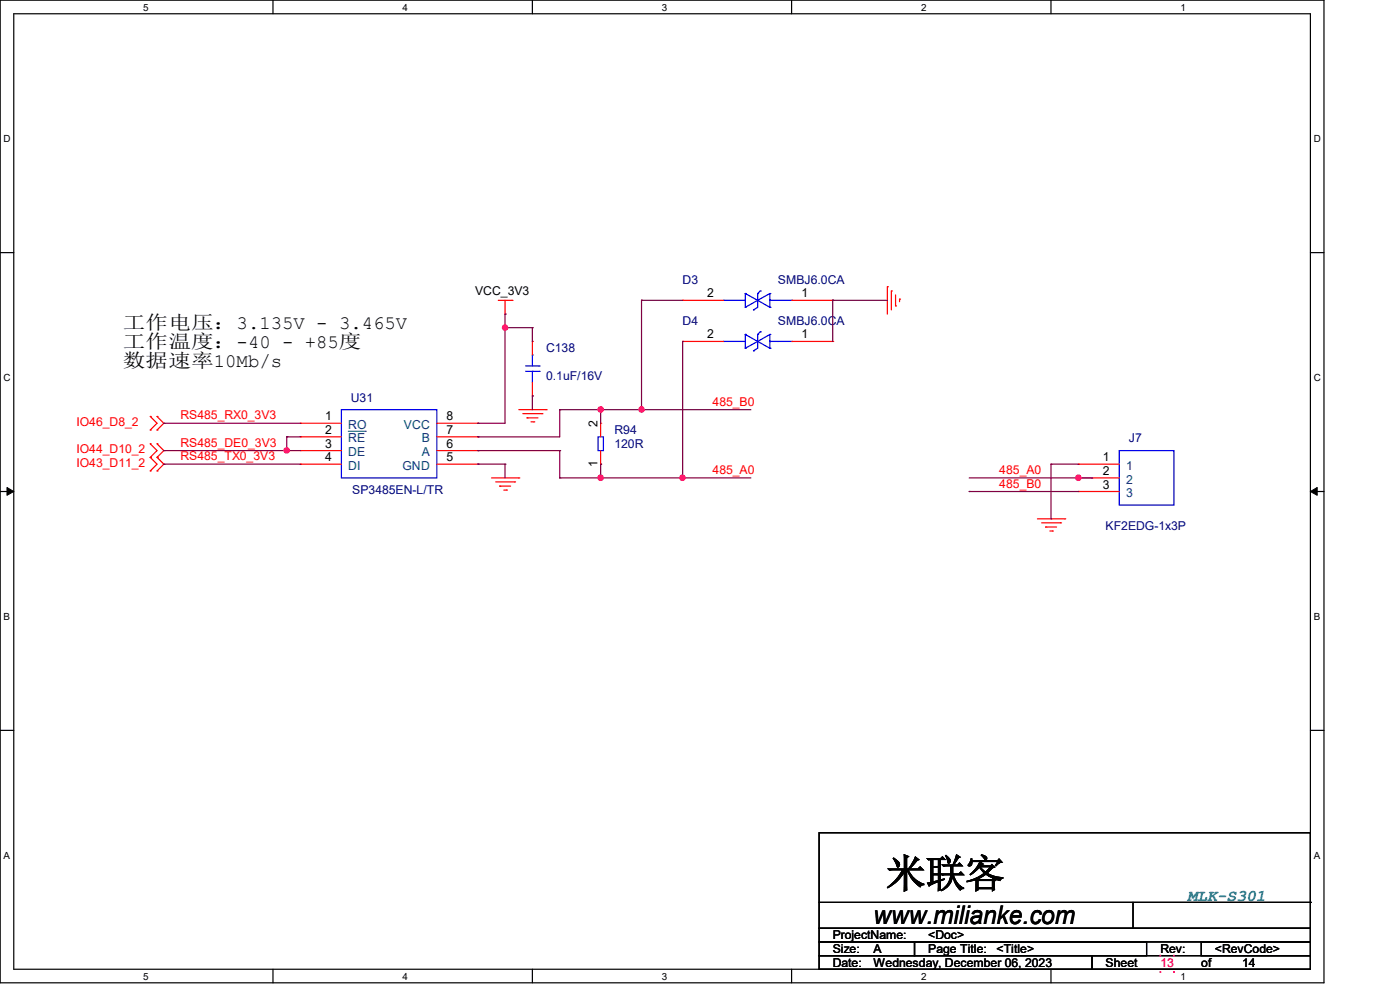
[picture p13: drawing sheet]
<svg xmlns="http://www.w3.org/2000/svg" width="297mm" height="210mm" viewBox="0 0 297 210" stroke-linecap="round" stroke-linejoin="round" font-family="sans-serif">
<defs><g id="words">
<text font-size="8.4" x="188" y="188.2">米联客</text>
<text font-size="5.5" x="185.3" y="196">www.milianke.com</text>
<g font-size="4">
<text x="26.1" y="69.8">工作电压：3.135V - 3.465V</text>
<text x="26.1" y="73.9">工作温度：-40 - +85度</text>
<text x="26.1" y="77.9">数据速率10Mb/s</text>
</g>
<text font-size="3.5" fill="#008080" x="251.9" y="191.2">MLK-S301</text>
<g font-size="2.6">
<text x="100.8" y="62.6">VCC_3V3</text>
<text x="150" y="63.1">2</text>
<text x="170" y="63.1">1</text>
<text x="150" y="71.8">2</text>
<text x="170" y="71.8">1</text>
<text x="69" y="89.2">1</text>
<text x="94.7" y="89.2">8</text>
<text x="69" y="92">2</text>
<text x="69" y="95">3</text>
<text x="94.7" y="95">6</text>
<text x="94.7" y="92">7</text>
<text x="126.8" y="90.6" transform="rotate(-90 126.8 90.6)">2</text>
<text x="69" y="97.8">4</text>
<text x="94.7" y="97.8">5</text>
<text x="126.8" y="99.1" transform="rotate(-90 126.8 99.1)">1</text>
<text x="234" y="97.8">1</text>
<text x="234" y="100.8">2</text>
<text x="234" y="103.6">3</text>
<text x="176.7" y="199.3">ProjectName:</text>
<text x="176.7" y="202.1">Size:</text>
<text x="185.3" y="202.1">A</text>
<text x="196.9" y="202.1">Page Title:</text>
<text x="196.9" y="199.3">&lt;Doc&gt;</text>
<text x="211.4" y="202.1">&lt;Title&gt;</text>
<text x="246.2" y="202.1">Rev:</text>
<text x="257.7" y="202.1">&lt;RevCode&gt;</text>
<text x="176.7" y="205.1">Date:</text>
<text x="185.3" y="205.1">Wednesday, December 06, 2023</text>
<text x="234.6" y="205.1">Sheet</text>
<text x="254.8" y="205.1">of</text>
<text x="263.5" y="205.1">14</text>
</g>
<g font-size="2.6" fill="#000080">
<text x="144.8" y="60.3">D3</text>
<text x="165" y="60.3">SMBJ6.0CA</text>
<text x="144.8" y="69">D4</text>
<text x="165" y="69">SMBJ6.0CA</text>
<text x="115.9" y="74.8">C138</text>
<text x="115.9" y="80.5">0.1uF/16V</text>
<text x="74.4" y="85.2">U31</text>
<text x="130.3" y="92.1">R94</text>
<text x="130.3" y="95">120R</text>
<text x="239.5" y="93.9">J7</text>
<text x="74.7" y="104.9">SP3485EN-L/TR</text>
<text x="234.6" y="112.4">KF2EDG-1x3P</text>
</g>
<g font-size="2.6" fill="#f00">
<text x="38.3" y="89">RS485_RX0_3V3</text>
<text x="151.2" y="86.1">485_B0</text>
<text x="16.3" y="90.4">IO46_D8_2</text>
<text x="38.3" y="94.8">RS485_DE0_3V3</text>
<text x="16.3" y="96.2">IO44_D10_2</text>
<text x="16.3" y="99.1">IO43_D11_2</text>
<text x="38.3" y="97.7">RS485_TX0_3V3</text>
<text x="151.2" y="100.6">485_A0</text>
<text x="212" y="100.6">485_A0</text>
<text x="212" y="103.5">485_B0</text>
</g>
<g font-size="2.6" fill="#004080">
<text x="73.9" y="91">RO</text>
<text x="73.9" y="93.9">RE</text>
<text x="85.7" y="91">VCC</text>
<text x="89.5" y="93.9">B</text>
<text x="73.9" y="96.8">DE</text>
<text x="73.9" y="99.7">DI</text>
<text x="85.4" y="99.7">GND</text>
<text x="89.5" y="96.8">A</text>
<text x="238.9" y="99.7">1</text>
<text x="238.9" y="102.6">2</text>
<text x="238.9" y="105.5">3</text>
</g>
<text font-size="2.6" fill="#f0f" x="246.2" y="205.1">13</text>
<g font-size="2.1">
<text x="30.4" y="2.2">5</text>
<text x="85.4" y="2.2">4</text>
<text x="140.4" y="2.2">3</text>
<text x="195.4" y="2.2">2</text>
<text x="250.4" y="2.2">1</text>
<text x=".8" y="30.1">D</text>
<text x="278.7" y="30.1">D</text>
<text x=".8" y="80.8">C</text>
<text x="278.7" y="80.8">C</text>
<text x=".8" y="131.5">B</text>
<text x="278.7" y="131.5">B</text>
<text x=".8" y="182.2">A</text>
<text x="278.7" y="182.2">A</text>
<text x="30.4" y="207.8">5</text>
<text x="85.4" y="207.8">4</text>
<text x="140.4" y="207.8">3</text>
<text x="195.4" y="207.8">2</text>
<text x="250.4" y="207.8">1</text>
</g>
</g></defs>
<path d="M0 0h280.9v208.5h-280.9zM2.9 2.9h275.1v202.7h-275.1z" fill="none" stroke="#000" stroke-width=".25"/>
<g fill="#fff">
<path d="M30.4 .3h1.1v2.4h-1.1z"/>
<path d="M30.4 205.9h1.1v2.3h-1.1z"/>
</g>
<path d="M57.9 0v2.9M57.9 205.6v2.9" fill="none" stroke="#000" stroke-width=".25"/>
<g fill="#fff">
<path d="M85.4 .3h1.1v2.4h-1.1z"/>
<path d="M85.4 205.9h1.1v2.3h-1.1z"/>
</g>
<path d="M112.9 0v2.9M112.9 205.6v2.9" fill="none" stroke="#000" stroke-width=".25"/>
<g fill="#fff">
<path d="M140.4 .3h1.2v2.4h-1.2z"/>
<path d="M140.4 205.9h1.2v2.3h-1.2z"/>
</g>
<path d="M167.9 0v2.9M167.9 205.6v2.9" fill="none" stroke="#000" stroke-width=".25"/>
<g fill="#fff">
<path d="M195.4 .3h1.2v2.4h-1.2z"/>
<path d="M195.4 205.9h1.2v2.3h-1.2z"/>
</g>
<path d="M223 0v2.9M223 205.6v2.9" fill="none" stroke="#000" stroke-width=".25"/>
<g fill="#fff">
<path d="M250.4 .3h1.2v2.4h-1.2z"/>
<path d="M250.4 205.9h1.2v2.3h-1.2z"/>
<path d="M.8 28.2h1.4v2.4h-1.4z"/>
<path d="M278.7 28.2h1.5v2.4h-1.5z"/>
<path d="M.8 78.9h1.4v2.3h-1.4z"/>
<path d="M278.7 78.9h1.5v2.3h-1.5z"/>
</g>
<path d="M0 53.6h2.9M278 53.6h2.9" fill="none" stroke="#000" stroke-width=".25"/>
<g fill="#fff">
<path d="M.8 129.6h1.3v2.3h-1.3z"/>
<path d="M278.7 129.6h1.4v2.3h-1.4z"/>
</g>
<path d="M0 104.3h2.9M278 104.3h2.9" fill="none" stroke="#000" stroke-width=".25"/>
<path d="M1.5 103.4l1.4 .9-1.4 .8zM278 104.3l1.4-.9v1.7z" fill="#000" stroke="#000" stroke-width=".21"/>
<g fill="#fff">
<path d="M.8 180.3h1.3v2.3h-1.3z"/>
<path d="M278.7 180.3h1.4v2.3h-1.4z"/>
</g>
<g fill="none" stroke="#000" stroke-width=".25">
<path d="M0 154.9h2.9M278 154.9h2.9M173.8 176.7h104.2v20.2h-104.2zM173.8 196.9h104.2v2.9h-104.2zM173.8 199.8h20.2v2.9h-20.2zM173.8 191.4h104.2M194 199.8h49.2v2.9h-49.2zM240.4 196.9h.1M240.4 191.4v5.5M254.8 199.8h23.2v2.9h-23.2zM278 191.4h.1M173.8 202.7h57.9v2.9h-57.9z"/>
<path d="M231.7 202.7h46.3v2.9h-46.3z"/>
</g>
<g fill="none" stroke="#f00" stroke-width=".25">
<path d="M105.7 63.7h2.9M107.1 66.6h.1M107.1 63.7v2.9M108.6 63.7h.1M188.3 60.8h.1M188.3 60.8v5.8M189.1 61.7h.1M189.1 61.7v4M190 64.9h.1M190 62.6v2.3M190.8 63.5h.1M190.8 63.5v.5"/>
<path d="M31.9 94.1h.1M31.9 97h.1M31.9 88.3h.1M31.9 91.2h.1M31.9 99.9h.1M31.9 94.1l1.4 1.5-1.4 1.4M31.9 88.3l1.4 1.5-1.4 1.4M31.9 97l1.4 1.5-1.4 1.4M33.3 97h.1M33.3 94.1h.1M33.3 91.2h.1M33.3 88.3h.1"/>
<path d="M33.3 99.9h.1M33.3 94.1l1.5 1.5-1.5 1.4M33.3 88.3l1.5 1.5-1.5 1.4M33.3 97l1.5 1.5-1.5 1.4M110.1 86.9h5.8M110.9 87.8h4.1M111.8 88.6h.1M111.8 88.6h2.3M112.6 89.5h.6M113.2 89.5h.1M115 87.8h.1M115.9 86.9h.1"/>
<path d="M104.3 101.4h5.8M105.2 102.2h4M106 103.1h.1M106 103.1h2.3M106.9 104h.5M107.4 104h.1M109.2 102.2h.1M110.1 101.4h.1M220.1 110.1h5.8M221 110.9h4M221.8 111.8h.1M221.8 111.8h2.4"/>
<path d="M222.7 112.6h.6M223.3 112.6h.1M225 110.9h.1M225.9 110.1h.1"/>
</g>
<path d="M246 202.6h.3v.3h-.3zM248.9 202.6h.3v.3h-.3zM248.9 206h.3v.4h-.3zM246 206h.3v.4h-.3z" fill-rule="evenodd" fill="#f0f"/>
<path d="M173.8 176.7h104.2v20.2h-104.2zM173.8 196.9h104.2v2.9h-104.2zM173.8 199.8h20.2v2.9h-20.2zM173.8 191.4h104.2M194 199.8h49.2v2.9h-49.2zM240.4 196.9h.1M240.4 191.4v5.5M254.8 199.8h23.2v2.9h-23.2zM278 191.4h.1M173.8 202.7h57.9v2.9h-57.9zM231.7 202.7h46.3v2.9h-46.3z" fill="none" stroke="#000" stroke-width=".25"/>
<path d="M246 202.6h.3v.3h-.3zM248.9 202.6h.3v.3h-.3zM248.9 206h.3v.4h-.3zM246 206h.3v.4h-.3z" fill-rule="evenodd" fill="#f0f"/>
<path d="M173.8 176.7h104.2v20.2h-104.2zM173.8 196.9h104.2v2.9h-104.2zM173.8 199.8h20.2v2.9h-20.2zM173.8 191.4h104.2M194 199.8h49.2v2.9h-49.2zM240.4 196.9h.1M240.4 191.4v5.5M254.8 199.8h23.2v2.9h-23.2zM278 191.4h.1M173.8 202.7h57.9v2.9h-57.9zM231.7 202.7h46.3v2.9h-46.3z" fill="none" stroke="#000" stroke-width=".25"/>
<path d="M246 202.6h.3v.3h-.3zM248.9 202.6h.3v.3h-.3zM248.9 206h.3v.4h-.3zM246 206h.3v.4h-.3z" fill-rule="evenodd" fill="#f0f"/>
<g fill="none" stroke="#00f" stroke-width=".25">
<path d="M111.5 78.8h2.9M111.5 77.6h2.9M112.9 75.3h.1M112.9 78.8h.1M112.9 75.3v2.3M112.9 78.8v2.3M114.4 78.8h.1M114.4 77.6h.1M153.5 72.4h.1M153.5 63.7h.1M153.5 72.4h4.6M153.5 63.7h4.6"/>
<path d="M158.1 73.9h.1M158.1 71h.1M158.1 65.2h.1M158.1 62.3h.1M158.1 71l2.6 1.4M158.1 62.3v2.9M158.1 71v2.9M158.1 62.3l2.6 1.4M159.9 74.4h.1M159.9 65.7h.1M160.7 71h.1M160.7 62.3h.1"/>
<path d="M160.7 62.3v2.9l-.8 .5M160.7 71v2.9l-.8 .5M160.7 72.4l-2.6 1.5M160.7 72.4l2.6 1.5M160.7 63.7l-2.6 1.5M160.7 63.7l2.6 1.5M161.3 70.4h.1M161.3 61.7h.1M161.3 70.4l-.6 .6M161.3 61.7l-.6 .6M163.3 72.4h.1M163.3 71h.1"/>
<path d="M163.3 73.9h.1M163.3 63.7h.1M163.3 62.3h.1M163.3 65.2h.1M163.3 72.4h4.7M163.3 71l-2.6 1.4M163.3 62.3v2.9M163.3 71v2.9M163.3 63.7h4.7M163.3 62.3l-2.6 1.4M168 72.4h.1M168 63.7h.1"/>
<path d="M72.4 86.9h20.3v14.5h-20.3zM126.9 92.7h1.1v2.9h-1.1zM237.4 95.6h11.6v11.5h-11.6z"/>
</g>
<g fill="none" stroke="#f00" stroke-width=".25">
<path d="M112.9 72.4h.1M112.9 72.4v2.9M144.8 72.4h.1M144.8 63.7h.1M144.8 72.4h8.7M144.8 63.7h8.7M168 72.4h8.7M168 63.7h8.7M176.7 72.4h.1M176.7 63.7h.1M63.7 89.8h.1M63.7 92.7h.1"/>
<path d="M63.7 95.6h.1M63.7 98.5h.1M63.7 98.5h8.7M63.7 89.8h8.7M63.7 92.7h8.7M63.7 95.6h8.7M92.7 98.5h8.7M92.7 89.8h8.7M92.7 92.7h8.7M92.7 95.6h8.7M101.4 98.5h.1M101.4 95.6h.1"/>
<path d="M101.4 92.7h.1M101.4 89.8h.1M112.9 84h.1M112.9 81.1v2.9M127.4 89.8h.1M127.4 98.5h.1M127.4 89.8v2.9M127.4 95.6v2.9M228.8 98.5h.1M228.8 98.5h8.6M228.8 101.4h.1M228.8 104.3h.1"/>
<path d="M228.8 101.4h8.6M228.8 104.3h8.6"/>
</g>
<path d="M73.9 91.5h3.6M77.5 91.5h.1" fill="none" stroke="#004080" stroke-width=".21"/>
<g fill="none" stroke="#800040" stroke-width=".25">
<path d="M107.1 66.6h.1M107.1 69.5h.1M107.1 66.6v23.2h-5.7M107.1 69.5h5.8M112.9 69.5h.1M112.9 69.5v2.9M136.1 63.7h.1M136.1 63.7h8.7M136.1 63.7v23.2M144.8 72.4h.1M144.8 72.4v29M176.7 63.7h.1"/>
<path d="M176.7 63.7h11.6M176.7 63.7v8.7M34.8 98.5h.1M34.8 95.6h.1M34.8 89.8h.1M34.8 89.8h28.9M34.8 98.5h28.9M34.8 95.6h28.9M60.8 92.7h.1M60.8 95.6h.1M60.8 92.7h2.9M60.8 92.7v2.9"/>
<path d="M101.4 89.8h.1M101.4 98.5h.1M101.4 95.6h.1M101.4 92.7h.1M101.4 98.5h5.7M101.4 95.6h17.3M107.1 98.5h.1M107.1 98.5v2.9M112.9 84h.1M112.9 84v2.9M118.7 86.9h.1M118.7 95.6h.1"/>
<path d="M118.7 86.9h40.6M118.7 86.9v5.8h-17.3M118.7 95.6v5.8M127.4 86.9h.1M127.4 98.5h.1M127.4 86.9v2.9M127.4 98.5v2.9M136.1 86.9h.1M223 98.5h.1M223 98.5h5.8M223 98.5v11.6M118.7 101.4h.1"/>
<path d="M118.7 101.4h40.6M127.4 101.4h.1M144.8 101.4h.1M205.6 104.3h.1M205.6 101.4h26.1M205.6 104.3h23.2M223 110.1h.1M228.8 101.4h.1M231.7 101.4h.1"/>
</g>
<g fill="#f0f" stroke="#f0f" stroke-width=".25">
<circle cx="144.8" cy="101.3" r=".56"/>
<circle cx="127.4" cy="101.3" r=".56"/>
<circle cx="107.1" cy="69.5" r=".56"/>
<circle cx="127.4" cy="86.9" r=".56"/>
<circle cx="60.8" cy="95.5" r=".56"/>
<circle cx="136.1" cy="86.9" r=".56"/>
<circle cx="228.8" cy="101.3" r=".56"/>
</g>
<use href="#words"/>
</svg>
